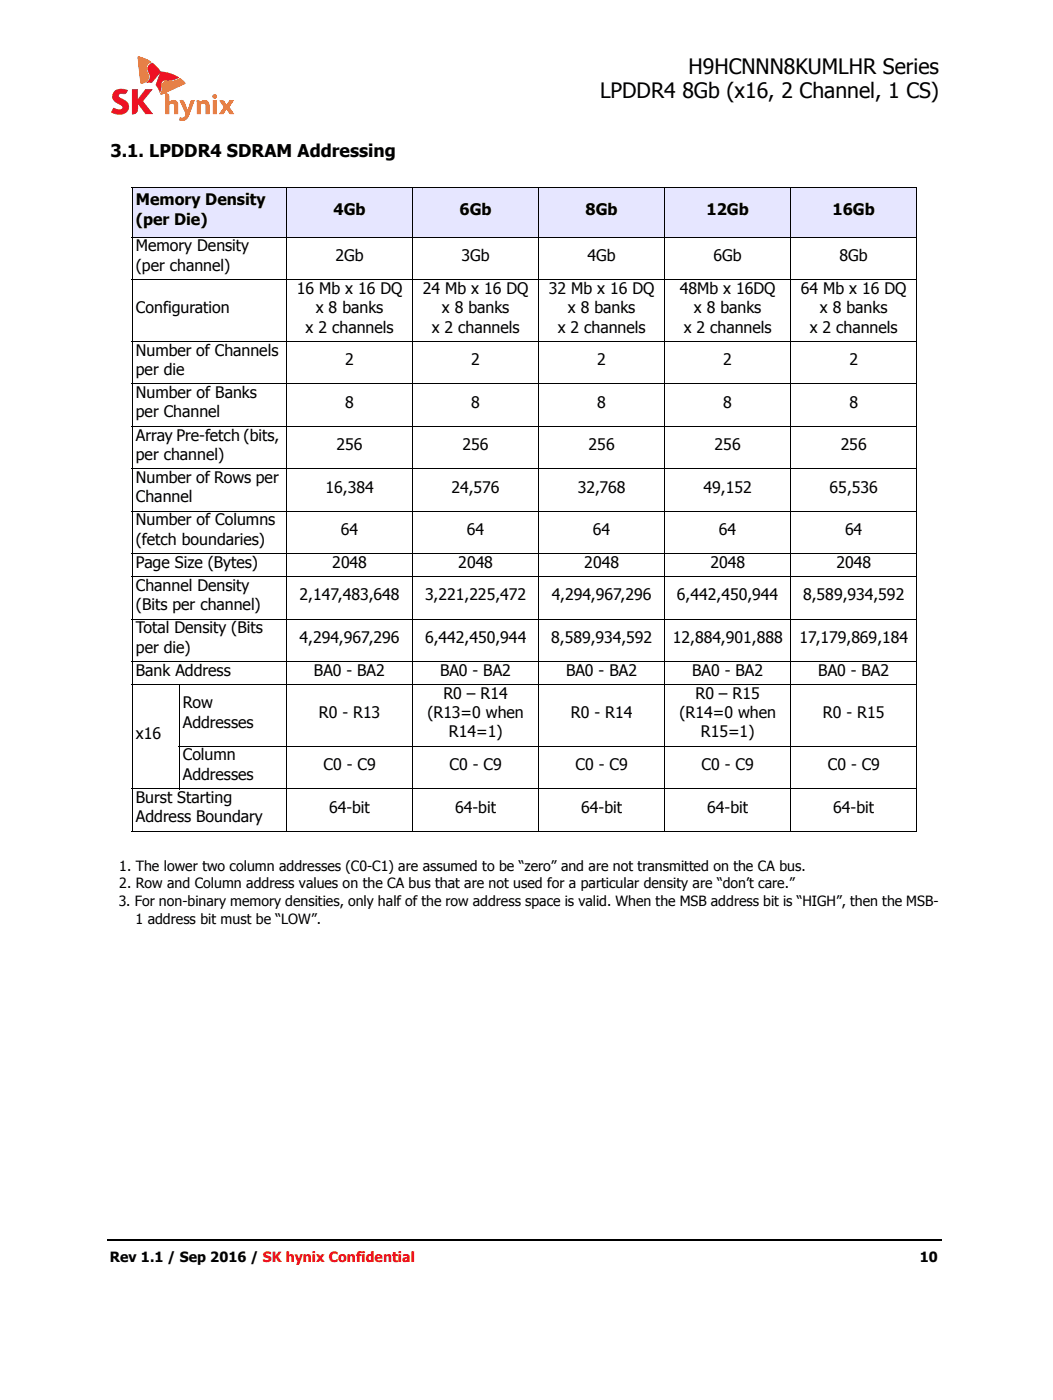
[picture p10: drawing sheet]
<svg xmlns="http://www.w3.org/2000/svg" width="210mm" height="279mm" viewBox="0 0 210 279" stroke-linecap="round" stroke-linejoin="round" font-family="sans-serif">
<defs><g id="words">
<g font-size="4.2">
<text x="137.3" y="14.7">H9HCNNN8KUMLHR Series</text>
<text x="119.7" y="19.6">LPDDR4 8Gb (x16, 2 Channel, 1 CS)</text>
</g>
<text font-size="3.5" x="22" y="31.3">3.1. LPDDR4 SDRAM Addressing</text>
<g font-size="3.2">
<text x="27.1" y="41">Memory Density</text>
<text x="27.1" y="44.9">(per Die)</text>
<text x="66.5" y="42.9">4Gb</text>
<text x="91.7" y="42.9">6Gb</text>
<text x="116.8" y="42.9">8Gb</text>
<text x="140.9" y="42.9">12Gb</text>
<text x="166" y="42.9">16Gb</text>
<text x="27.1" y="50.2">Memory Density</text>
<text x="66.9" y="52.1">2Gb</text>
<text x="92" y="52.1">3Gb</text>
<text x="117.2" y="52.1">4Gb</text>
<text x="142.3" y="52.1">6Gb</text>
<text x="167.4" y="52.1">8Gb</text>
<text x="27.1" y="54">(per channel)</text>
<text x="59.2" y="58.6">16 Mb x 16 DQ</text>
<text x="84.3" y="58.6">24 Mb x 16 DQ</text>
<text x="109.5" y="58.6">32 Mb x 16 DQ</text>
<text x="135.6" y="58.6">48Mb x 16DQ</text>
<text x="159.7" y="58.6">64 Mb x 16 DQ</text>
<text x="27.1" y="62.5">Configuration</text>
<text x="63" y="62.5">x 8 banks</text>
<text x="88.1" y="62.5">x 8 banks</text>
<text x="113.2" y="62.5">x 8 banks</text>
<text x="138.4" y="62.5">x 8 banks</text>
<text x="163.5" y="62.5">x 8 banks</text>
<text x="27.1" y="71">Number of Channels</text>
<text x="60.9" y="66.4">x 2 channels</text>
<text x="86.1" y="66.4">x 2 channels</text>
<text x="111.2" y="66.4">x 2 channels</text>
<text x="136.3" y="66.4">x 2 channels</text>
<text x="161.5" y="66.4">x 2 channels</text>
<text x="27.1" y="74.9">per die</text>
<text x="68.9" y="72.9">2</text>
<text x="94" y="72.9">2</text>
<text x="119.1" y="72.9">2</text>
<text x="144.2" y="72.9">2</text>
<text x="169.4" y="72.9">2</text>
<text x="27.1" y="79.4">Number of Banks</text>
<text x="27.1" y="83.3">per Channel</text>
<text x="68.9" y="81.4">8</text>
<text x="94" y="81.4">8</text>
<text x="119.1" y="81.4">8</text>
<text x="144.2" y="81.4">8</text>
<text x="169.4" y="81.4">8</text>
<text x="27.1" y="87.9">Array Pre-fetch (bits,</text>
<text x="67.1" y="89.8">256</text>
<text x="92.2" y="89.8">256</text>
<text x="117.4" y="89.8">256</text>
<text x="142.5" y="89.8">256</text>
<text x="167.6" y="89.8">256</text>
<text x="27.1" y="91.8">per channel)</text>
<text x="27.1" y="96.4">Number of Rows per</text>
<text x="27.1" y="100.3">Channel</text>
<text x="64.9" y="98.3">16,384</text>
<text x="90.1" y="98.3">24,576</text>
<text x="115.2" y="98.3">32,768</text>
<text x="140.3" y="98.3">49,152</text>
<text x="165.4" y="98.3">65,536</text>
<text x="27.1" y="104.8">Number of Columns</text>
<text x="68" y="106.8">64</text>
<text x="93.1" y="106.8">64</text>
<text x="118.2" y="106.8">64</text>
<text x="143.4" y="106.8">64</text>
<text x="168.5" y="106.8">64</text>
<text x="27.1" y="108.7">(fetch boundaries)</text>
<text x="27.1" y="113.3">Page Size (Bytes)</text>
<text x="66.3" y="113.3">2048</text>
<text x="91.4" y="113.3">2048</text>
<text x="116.5" y="113.3">2048</text>
<text x="141.7" y="113.3">2048</text>
<text x="166.8" y="113.3">2048</text>
<text x="27.1" y="117.9">Channel Density</text>
<text x="59.7" y="119.8">2,147,483,648</text>
<text x="84.8" y="119.8">3,221,225,472</text>
<text x="110" y="119.8">4,294,967,296</text>
<text x="135" y="119.8">6,442,450,944</text>
<text x="160.1" y="119.8">8,589,934,592</text>
<text x="27.1" y="121.8">(Bits per channel)</text>
<text x="27.1" y="126.4">Total Density (Bits</text>
<text x="27.1" y="130.2">per die)</text>
<text x="59.8" y="128.3">4,294,967,296</text>
<text x="84.8" y="128.3">6,442,450,944</text>
<text x="109.9" y="128.3">8,589,934,592</text>
<text x="134.2" y="128.3">12,884,901,888</text>
<text x="159.4" y="128.3">17,179,869,184</text>
<text x="27.1" y="134.8">Bank Address</text>
<text x="62.6" y="134.8">BA0 - BA2</text>
<text x="87.7" y="134.8">BA0 - BA2</text>
<text x="112.9" y="134.8">BA0 - BA2</text>
<text x="138" y="134.8">BA0 - BA2</text>
<text x="163.2" y="134.8">BA0 - BA2</text>
<text x="36.4" y="141.4">Row</text>
<text x="63.6" y="143.3">R0 - R13</text>
<text x="85.2" y="143.3">(R13=0 when</text>
<text x="88.4" y="139.4">R0 – R14</text>
<text x="113.8" y="143.3">R0 - R14</text>
<text x="135.5" y="143.3">(R14=0 when</text>
<text x="138.7" y="139.4">R0 – R15</text>
<text x="164.1" y="143.3">R0 - R15</text>
<text x="27.1" y="147.5">x16</text>
<text x="36.4" y="145.2">Addresses</text>
<text x="89.5" y="147.2">R14=1)</text>
<text x="139.8" y="147.2">R15=1)</text>
<text x="36.4" y="151.8">Column</text>
<text x="36.4" y="155.6">Addresses</text>
<text x="64.5" y="153.7">C0 - C9</text>
<text x="89.6" y="153.7">C0 - C9</text>
<text x="114.8" y="153.7">C0 - C9</text>
<text x="139.9" y="153.7">C0 - C9</text>
<text x="165.1" y="153.7">C0 - C9</text>
<text x="27.1" y="160.2">Burst Starting</text>
<text x="27.1" y="164.1">Address Boundary</text>
<text x="65.6" y="162.2">64-bit</text>
<text x="90.7" y="162.2">64-bit</text>
<text x="115.9" y="162.2">64-bit</text>
<text x="141" y="162.2">64-bit</text>
<text x="166.2" y="162.2">64-bit</text>
</g>
<g font-size="2.8">
<text x="23.8" y="173.8">1. The lower two column addresses (C0-C1) are assumed to be “zero” and are not transmitted on the CA bus.</text>
<text x="23.8" y="177.3">2. Row and Column address values on the CA bus that are not used for a particular density are “don’t care.”</text>
<text x="23.7" y="180.8">3. For non-binary memory densities, only half of the row address space is valid. When the MSB address bit is “HIGH”, then the MSB-</text>
<text x="27" y="184.3">1 address bit must be “LOW”.</text>
<text x="21.9" y="251.9">Rev 1.1 / Sep 2016 / SK hynix Confidential</text>
<text x="183.5" y="251.9">10</text>
</g>
</g></defs>
<path d="M21.3 247.3h.2v.4h-.2z" fill="#000"/>
<path d="M21.5 247.5h166.3" fill="none" stroke="#000" stroke-width=".36"/>
<g fill="#fff">
<path d="M21.7 25.3h166.6v1.6h-166.6z"/>
<path d="M22.1 11.2h24.6v13h-24.6z"/>
</g>
<g fill="#e31837">
<path d="M22.9 18.2a2.62 2.62 0 0 1 2.5-.2v.2a.7 .7 0 0 1-1 .5l-.7 .1-.1 .3a.77 .77 0 0 0 .8 .7 1.52 1.52 0 0 1 1.2 1.2 1.52 1.52 0 0 1-.7 1.6 3.1 3.1 0 0 1-2.7-.2l.5-.9a1.21 1.21 0 0 0 1.8 0 1.2 1.2 0 0 0-1-.9 1.46 1.46 0 0 1-.6-2.4z"/>
<path d="M22.8 18.3a2.44 2.44 0 0 1 2.7-.3 .89 .89 0 0 1-1.3 .7l-.3 .1a.45 .45 0 0 0-.2 .5 .45 .45 0 0 0 .5 .3l.2 .1a.57 .57 0 0 1-.8-.4 .57 .57 0 0 1 .7-.6 .75 .75 0 0 0 1.1-.7v.1a1.91 1.91 0 0 0-2.9 1.1 2.25 2.25 0 0 0 1.7 1.7l.3 .3a.54 .54 0 0 1-.6 .8l-.6-.1-.7-.3-.4 .8a2.75 2.75 0 0 0 3.1-.2l.3-.4a1.53 1.53 0 0 0-1.3-2v-.1a1.6 1.6 0 0 1 1.4 1.9 1.6 1.6 0 0 1-1.9 1.3l-1.6-.4 .5-1a1.59 1.59 0 0 0 1.7 .1v-.4l-.7-.3a1.62 1.62 0 0 1-.9-2.6z"/>
<path d="M26.4 17.9h1.1v2l1.5-2h1.4l-2 2.3 2.1 2.5h-1.5l-1.5-2.1v1.2a.96 .96 0 0 1-1.1 1z"/>
<path d="M26.3 17.8h1.2v2.1l1.5-2.1h1.4l-1.9 2.4h-.1l1.9-2.4 .1 .1h-1.4l-1.5 2v-2h-1.1v4.8h.2a.89 .89 0 0 0 .8-.9l.1-1.2 1.6 2.1h1.4l-.1 .1-2-2.6 .1-.1 2 2.7h-1.5l-1.5-2.2v.7a1.14 1.14 0 0 1-1.2 1.5z"/>
<path d="M29.7 13l.6-.4a4.6 4.6 0 0 1 1.7 1.7l-1.7 2.2h-1a1.57 1.57 0 0 0 .3-2.3l-.1-.9z"/>
<path d="M29.8 12.8l.5-.2h.2a1.14 1.14 0 0 0-1 1.1l.1 .4a1.72 1.72 0 0 1-.3 2.4v-.1h1l1.7-2.1-1.6-1.7a4.3 4.3 0 0 1 1.7 1.8l-1.8 2.1h-1.1a1.54 1.54 0 0 0 .3-2.3 1.12 1.12 0 0 1 .3-1.4z"/>
<path d="M32 14.3a7.6 7.6 0 0 1 3.7 1.2 5.7 5.7 0 0 1-3.1 .6 1.09 1.09 0 0 0-.5 1.2l-.2 1.1-.8-1.5z"/>
<path d="M32 14.3a7 7 0 0 1 3.7 1.2 8.3 8.3 0 0 1-3.2 .7l-.2 .3-.1 .5a1.61 1.61 0 0 1-.4 1.5l.3-1.4a.96 .96 0 0 1 1.3-1.1l1-.1 1.2-.4a7.2 7.2 0 0 0-3.5-1.1l-1 2.5 .6 .9 .2 .6-.1 .1-.7-1.6z"/>
</g>
<g fill="#f58025">
<path d="M27.5 11.3a5.3 5.3 0 0 1 2.7 1.1 1.38 1.38 0 0 0-.7 2.2 1.16 1.16 0 0 1-.4 1.7l-.8 .3-.3-.1z"/>
<path d="M27.5 11.3a4 4 0 0 1 2.7 1.2l-.7 .4a1.31 1.31 0 0 0 .1 1.8 1.45 1.45 0 0 1-1.5 2l.1-.1a1.45 1.45 0 0 0 1.3-.8 1.45 1.45 0 0 0-.2-1.6 1.27 1.27 0 0 1 .9-1.8l-2-.9-.7-.1 .5 4.8 .2 .4-.1 .1-.7-5.1z"/>
<path d="M32.6 16.4l.1-.1a5.8 5.8 0 0 0 3.2-.7 1.6 1.6 0 0 1 1 1.1l-4.7 2.2-.2-.2 .3-.7 .2-1.4z"/>
<path d="M32.6 16.4l.3-.2a4.8 4.8 0 0 0 3-.6l.3 .2a1.13 1.13 0 0 1 .8 .9l-4.7 2.2a.22 .22 0 0 1-.2 0 .22 .22 0 0 1-.1-.2l.3 .1 4.4-2.1a.21 .21 0 0 0 .1-.2 .21 .21 0 0 0-.1-.2l-.1-.1a.77 .77 0 0 0-.7-.5 .77 .77 0 0 0-.7 .4l-1.1 .2-1.3 .1a1.14 1.14 0 0 0-.4 1.2l-.2 .8-.2 .4z"/>
<path d="M35.9 20.1l.1-.1a.61 .61 0 0 1 .8 .5l.6 1.5 .7-1.9h.7l-1.1 2.7a1.44 1.44 0 0 1-1.9 1.2l.1-.5a.78 .78 0 0 0 1.2-.8z"/>
<path d="M35.8 20a.76 .76 0 0 1 1.1 .6l.6 1.4 .5-2 .8 .1-1.1 2.8 1-2.9 .1 .1h-.7l-.6 2-.8-1.6a.57 .57 0 0 0-.8-.4l1.2 2.6a.91 .91 0 0 1-1.2 .8l-.1 .4a1.53 1.53 0 0 0 2-1.1 1.44 1.44 0 0 1-2.1 1.2l.2-.6a.79 .79 0 0 0 1.1-.7z"/>
<path d="M43.8 20.1h.1a.61 .61 0 0 1 .9 .3l.4 .6 .6-1h.8l-.9 1.4 .9 1.3h-.8l-.6-1-.6 1h-.8l.9-1.3z"/>
<path d="M43.8 20.1a.87 .87 0 0 1 1.3 .7l.1 .2h-.1l.7-1h.9l-1 1.3 1 1.5-1.1-1.4 1-1.4-.8 .1-.7 .9a1.14 1.14 0 0 0-1.1-.9l-.2 .1 .9 1.2-.9 1.4v-.1h.8l.6-1 .6 1h.9v.1l-.9-.1-.7-.9-.5 1h-.9l.9-1.4z"/>
<path d="M39.2 20.1h.6l.1 .3a1.01 1.01 0 0 1 1.1-.4 1.01 1.01 0 0 1 .7 .9v1.8h-.6l-.1-1.9a.66 .66 0 0 0-1 .1v1.8h-.7z"/>
<path d="M39.2 20.1a.56 .56 0 0 1 .8 .2h-.1a1.29 1.29 0 0 1 1.6-.1 4.9 4.9 0 0 1 .2 2.6h-.7v-1.8a.51 .51 0 0 0-.4-.3 .51 .51 0 0 0-.6 .2v1.9h-.7v-1.9h.1l-.1 1.8h.6v-1.8l.2-.2a.62 .62 0 0 1 1 .3v1.7h.6v-1.8a1.03 1.03 0 0 0-.7-.8 1.03 1.03 0 0 0-1.1 .3l-.2-.2-.4-.1v.9z"/>
<path d="M42.5 18.9h.5l.3 .3-.5-.3-.3 .2a.38 .38 0 0 0 .3 .5 .38 .38 0 0 0 .4-.4v.2l-.4 .3-.4-.3z"/>
<path d="M42.5 20.1h.6v2.6h-.6z"/>
<path d="M42.4 20h.8v2.8l-.1-2.7h-.6v2.6h.7h-.8z"/>
<path d="M33 18.7a.56 .56 0 0 1 .7 .5v1.1a1 1 0 0 1 1.1-.2 1 1 0 0 1 .7 .8v1.8h-.7v-1.6a.57 .57 0 0 0-.5-.5 .57 .57 0 0 0-.6 .3v1.8h-.7z"/>
<path d="M33 18.6l.5 .1 .2 .3 .1 1.4-.1-.9a.6 .6 0 0 0-.7-.8l.1 4h.6v-1.8a.66 .66 0 0 1 .8-.3 .66 .66 0 0 1 .3 .8v1.3h.6v-1.6a.92 .92 0 0 0-.5-1 .92 .92 0 0 0-1.1 .3h-.1a1.04 1.04 0 0 1 1-.4 1.04 1.04 0 0 1 .8 .8v2h-.8a2.9 2.9 0 0 0-.2-2.1h-.4l-.3 .3v1.8h-.8z"/>
<circle cx="42.8" cy="19.2" r=".41"/>
</g>
<g fill="#e6e6ff">
<path d="M26.4 37.5h30.7v9.8h-30.7z"/>
<path d="M57.1 37.5h25.2v9.8h-25.2z"/>
<path d="M82.3 37.5h25.1v9.8h-25.1z"/>
<path d="M107.4 37.5h25.1v9.8h-25.1z"/>
<path d="M132.5 37.5h25.2v9.8h-25.2z"/>
<path d="M157.7 37.5h25.1v9.8h-25.1z"/>
</g>
<g fill="none" stroke="#000" stroke-width=".2">
<path d="M26.3 37.5h156.6M26.4 37.6v128.2M57.1 37.4v128.6M82.3 37.4v128.6M107.4 37.4v128.6M132.5 37.4v128.6M157.7 37.4v128.6M182.8 37.6v128.2M26.3 47.3h156.6M26.3 55.8h156.6M26.3 68.1h156.6M26.3 76.6h156.6"/>
<path d="M26.3 85.1h156.6M26.3 93.5h156.6M26.3 102h156.6M26.3 110.5h156.6M26.3 115.1h156.6M26.3 123.5h156.6M26.3 132h156.6M26.3 136.6h156.6M35.8 136.5v21M26.3 157.4h156.6M35.7 148.9h147.2M26.3 165.9h156.6"/>
</g>
<use href="#words"/>
</svg>
